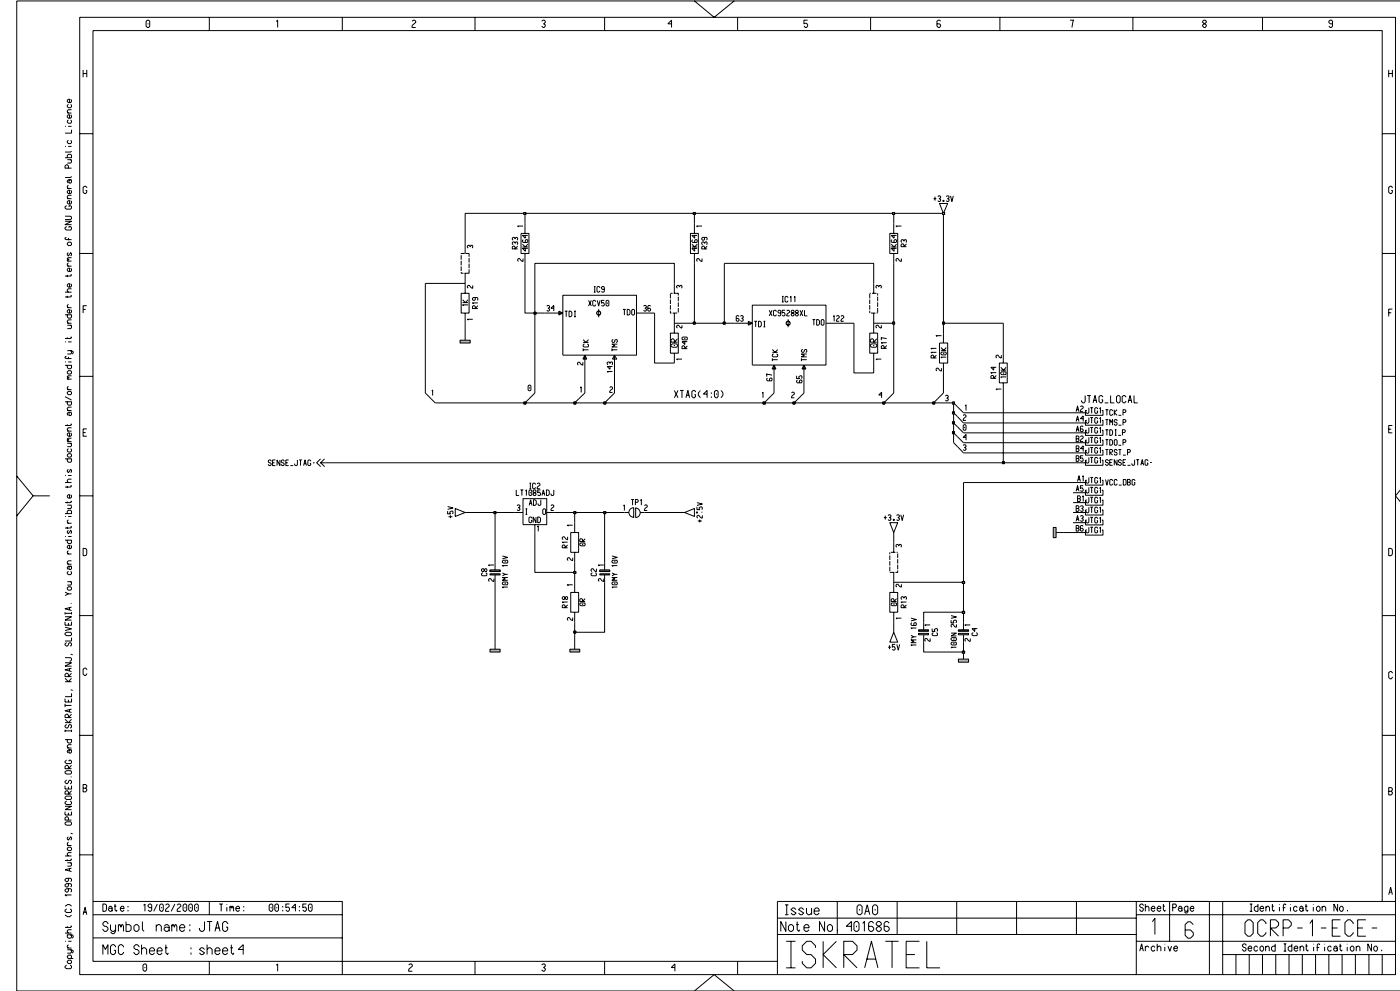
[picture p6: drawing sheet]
<svg xmlns="http://www.w3.org/2000/svg" width="420mm" height="297mm" viewBox="0 0 420 297" stroke-linecap="round" stroke-linejoin="round" font-family="sans-serif">
<g fill="none" stroke="#000" stroke-width=".3">
<path d="M207 70h2.4v6h-2.4zM208.2 67v3M208.2 76v2.9M260.8 99.9h2.4v6h-2.4zM260.8 88.1v1.3M260.8 89.8v1.3M260.8 91.5v1.3M260.8 93.2v.6M260.8 87.9h.3M261.1 93.8h1.4M261.5 87.9h1.3M262 84.9v3"/>
<path d="M262 93.8v6.1M262.8 93.8h.4M263.2 87.9v.7M263.2 88.9v1.4M263.2 90.6v1.4M263.2 92.3v1.4M262 105.9v2.9M299.7 108.8h2.3v6h-2.3zM300.8 105.9v2.9M300.8 114.8v3M96.1 137.5l-1.2 1.2 1.2 1.2M96.1 138.7h1.5"/>
<path d="M97.3 137.5l-1.2 1.2 1.2 1.2M285.9 132.7l3 3M266.8 177.6h2.4v5.9h-2.4zM266.8 171.6h1.4M266.8 165.6v.5M266.8 166.5v1.3M266.8 168.2v1.3M266.8 169.9v1.3M267.2 165.6h1.3M268 162.6v3M268 171.6v6M268.8 165.6h.4"/>
<path d="M269.2 171v.6h-.7M269.2 165.9v1.3M269.2 167.6v1.3M269.2 169.3v1.3M268 183.5v3"/>
</g>
<path d="M315.8 158.1h.9v3h-.9z" fill-rule="evenodd" fill="#b3b3b3" stroke="#000" stroke-width=".3"/>
<path d="M127.5 117.8l3 3M160.4 117.8l-3 3M175.4 117.8l-3.1 3M184.3 117.8l-3 3M316.7 159.6h2.1" fill="none" stroke="#000" stroke-width=".3"/>
<path d="M138 102h3v.8h-3z" fill-rule="evenodd" fill="#b3b3b3" stroke="#000" stroke-width=".3"/>
<path d="M139.5 99.9v2.1M285.9 120.8l3 2.9M285.9 129.7l3 3M285.9 126.8l3 2.9M321.8 138.7h3.7M325.9 138h-.4v1.5h5.2v-1.5h-.3" fill="none" stroke="#000" stroke-width=".3"/>
<path d="M146.9 194.6h3.1v.8h-3.1z" fill-rule="evenodd" fill="#b3b3b3" stroke="#000" stroke-width=".3"/>
<g fill="none" stroke="#000" stroke-width=".3">
<path d="M136.5 152.4l3 1.2-3 1.2zM171.1 159.6h2.4v6h-2.4zM172.3 156.7v2.9M205.3 153.6l2.9-1.2v2.4zM208.9 153.4l.3 .1-.1 .3-.3-.1zM266.8 156.7h2.4l-1.2 2.9zM267.8 155.7l.3-.1 .1 .3-.3 .1zM171.1 177.6h2.4v5.9h-2.4zM172.3 165.6v3M172.3 174.5v3.1M148.4 192.5v2.1M172.3 183.5v3"/>
<path d="M268 189.5l1.2 3h-2.4zM277 190.6v1.9"/>
</g>
<path d="M275.4 189.9h3v.4h-3z" fill-rule="evenodd" fill="#b3b3b3" stroke="#000" stroke-width=".3"/>
<path d="M277 190.3v.3" fill="none" stroke="#000" stroke-width=".3"/>
<g fill="#b3b3b3" stroke="#000" stroke-width=".3">
<path d="M275.4 188.8h3v.4h-3z" fill-rule="evenodd"/>
<path d="M275.4 188.8h3v.4h-3z" fill-rule="evenodd"/>
</g>
<path d="M181.3 172.7v1.8M277 186.5v2.4" fill="none" stroke="#000" stroke-width=".3"/>
<path d="M179.9 172h2.9v.3h-2.9z" fill-rule="evenodd" fill="#b3b3b3" stroke="#000" stroke-width=".3"/>
<path d="M181.3 172.3v.4" fill="none" stroke="#000" stroke-width=".3"/>
<g fill="#b3b3b3" stroke="#000" stroke-width=".3">
<path d="M179.9 170.9h2.9v.4h-2.9z" fill-rule="evenodd"/>
<path d="M179.9 170.9h2.9v.4h-2.9z" fill-rule="evenodd"/>
</g>
<g fill="none" stroke="#000" stroke-width=".3">
<path d="M138.3 76.5v1.3M138.3 78.2v1.3M138.3 79.9v1.3M139.3 76h-1v.1M139.5 72.9v3.1M139.6 76h1.1v1M140.7 77.3v1.4M140.7 79v1.4M156.2 70h2.4v6h-2.4zM157.4 67v3M157.4 76v2.9M266.8 70h2.4v6h-2.4z"/>
<path d="M268 67v3M268 76v2.9M281.7 61h2.5l-1.3 3zM282.7 60.1h.3l.1 .2-.3 .1zM138.3 81.6v.3h.7M138.3 87.9h2.4v5.9h-2.4zM139.5 81.9v6M139.5 93.8v3.1M140.7 80.7v1.2h-1.4M163.4 93.8h5.4M167.6 93.2l1.2 .6-1.2 .6zM168.8 88.5h22.1v18h-22.1z"/>
<path d="M179.2 93.3l.6-.1 .3 .4v.5l-.3 .3h-.5l-.4-.3v-.5zM179.5 92.7v2.4M190.9 93.8h5.4M201 93.2v.6h.4M201 99.9h2.4v6h-2.4zM201 88.1v1.3M201 89.8v1.3M201 91.5v1.3M201 87.9h.7M201.7 93.8h1.4M202 87.9h1.4v.7M202.2 84.9v3"/>
<path d="M202.2 93.8v6.1M203.4 88.9v1.4M203.4 90.6v1.4M203.4 92.3v1.4M220.2 96.9h5.4M224.4 96.3l1.2 .6-1.2 .6zM225.6 91.5h22.1v17.9h-22.1zM235.7 96.6l.4-.3h.5l.3 .3v.5l-.3 .4h-.5l-.4-.4zM236.3 95.7v2.4M247.7 96.9h5.3M282.9 99.9v2.9M175.4 106.5v5.3"/>
<path d="M175.4 106.5l.6 1.1h-1.2zM184.3 106.5l.6 1.1h-1.2zM184.3 106.5v5.3M202.2 105.9v2.9M232.1 117.8l-3 3M232.1 109.4v5.4M232.1 109.4l.6 1.2h-1.2zM241.1 117.8l-3 3M241.1 109.4v5.4M241.1 109.4l.6 1.2h-1.2zM268 117.8l-3 3M281.7 102.8h2.5v6h-2.5z"/>
<path d="M282.9 117.8l-3 3M282.9 108.8v3M285.9 123.7l3 3.1M321.8 123.7h3.7M321.8 129.7h3.7M321.8 132.7h3.7M321.8 135.7h3.7M321.8 126.8h3.7M325.9 123h-.4v1.5h5.2v-1.5h-.3M325.9 129h-.4v1.5h5.2v-1.5h-.3M325.9 131.9h-.4v1.6h5.2v-1.6h-.3M325.9 135h-.4v1.4h5.2v-1.4h-.3"/>
<path d="M325.9 126h-.4v1.5h5.2v-1.5h-.3M154.4 153.6h2.4M156.8 149.5h7.1v7.8h-7.1zM160.4 157.3v2.3M163.9 153.6h2.5M321.8 153.6h3.7M321.8 150.7h3.7M321.8 144.6h3.7M321.8 147.7h3.7M321.8 156.7h3.7M321.8 159.6h3.7M325.9 149.9h-.4v1.5h5.2v-1.5h-.3"/>
<path d="M325.9 144h-.4v1.4h5.2v-1.4h-.3M325.9 146.9h-.4v1.5h5.2v-1.5h-.3M325.9 152.9h-.4v1.5h5.2v-1.5h-.3M325.9 155.9h-.4v1.4h5.2v-1.4h-.3M325.9 158.9h-.4v1.5h5.2v-1.5h-.3M181.3 168.6v2.4M288.9 190.6v1.9M353.9 270.2h8.2"/>
</g>
<path d="M287.4 189.9h3v.4h-3z" fill-rule="evenodd" fill="#b3b3b3" stroke="#000" stroke-width=".3"/>
<path d="M288.9 190.3v.3" fill="none" stroke="#000" stroke-width=".3"/>
<g fill="#b3b3b3" stroke="#000" stroke-width=".3">
<path d="M287.4 188.8h3v.4h-3z" fill-rule="evenodd"/>
<path d="M287.4 188.8h3v.4h-3z" fill-rule="evenodd"/>
</g>
<path d="M288.9 186.5v2.4" fill="none" stroke="#000" stroke-width=".3"/>
<path d="M287.4 197.6h3v.9h-3z" fill-rule="evenodd" fill="#b3b3b3" stroke="#000" stroke-width=".3"/>
<path d="M148.4 172.7v1.8M288.9 195.4v2.2" fill="none" stroke="#000" stroke-width=".3"/>
<path d="M146.9 172h3.1v.3h-3.1z" fill-rule="evenodd" fill="#b3b3b3" stroke="#000" stroke-width=".3"/>
<path d="M148.4 172.3v.4" fill="none" stroke="#000" stroke-width=".3"/>
<g fill="#b3b3b3" stroke="#000" stroke-width=".3">
<path d="M146.9 170.9h3.1v.4h-3.1z" fill-rule="evenodd"/>
<path d="M146.9 170.9h3.1v.4h-3.1z" fill-rule="evenodd"/>
</g>
<path d="M187.3 153.6h1.2M190 155.1a1.44 1.44 0 0 1-1.4-1.5 1.44 1.44 0 0 1 1.4-1.4v2.9M190.6 152.2v2.9a1.44 1.44 0 0 0 1.4-1.4 1.44 1.44 0 0 0-1.4-1.4M192.1 153.6h1.1M148.4 168.6v2.4" fill="none" stroke="#000" stroke-width=".3"/>
<path d="M170.9 194.6h2.9v.8h-2.9z" fill-rule="evenodd" fill="#b3b3b3" stroke="#000" stroke-width=".3"/>
<path d="M172.3 192.5v2.1M277 192.5v2.9h11.9" fill="none" stroke="#000" stroke-width=".3"/>
<path d="M288.6 195.2h.6v.6h-.6z" fill-rule="evenodd" fill="#c2c2c2" stroke="#000" stroke-width=".3"/>
<path d="M148.4 174.5v18M172.3 189.5v3M288.6 195.2h.6v.6h-.6zM288.9 192.5v2.9" fill="none" stroke="#000" stroke-width=".3"/>
<path d="M172.1 189.2h.6v.6h-.6z" fill-rule="evenodd" fill="#c2c2c2" stroke="#000" stroke-width=".3"/>
<path d="M181.3 174.5v15h-9v-3M172.1 189.2h.6v.6h-.6zM268 186.5v3M277 186.5v-3h11.9v3" fill="none" stroke="#000" stroke-width=".3"/>
<path d="M288.6 183.2h.6v.6h-.6z" fill-rule="evenodd" fill="#c2c2c2" stroke="#000" stroke-width=".3"/>
<path d="M172.3 171.6v2.9M268 174.5h20.9v9M288.6 183.2h.6v.6h-.6z" fill="none" stroke="#000" stroke-width=".3"/>
<path d="M288.6 174.3h.6v.6h-.6z" fill-rule="evenodd" fill="#c2c2c2" stroke="#000" stroke-width=".3"/>
<path d="M160.4 159.6v12h11.9M288.9 144.6v29.9M288.6 174.3h.6v.6h-.6z" fill="none" stroke="#000" stroke-width=".3"/>
<path d="M172.1 171.3h.6v.6h-.6z" fill-rule="evenodd" fill="#c2c2c2" stroke="#000" stroke-width=".3"/>
<path d="M139.5 153.6h8.9v15M172.3 153.6v3.1M181.3 153.6v15M268 159.6v3M318.8 159.6h3M172.1 171.3h.6v.6h-.6zM172.3 168.6v3" fill="none" stroke="#000" stroke-width=".3"/>
<path d="M148.1 153.4h.6v.6h-.6z" fill-rule="evenodd" fill="#c2c2c2" stroke="#000" stroke-width=".3"/>
<path d="M148.1 153.4h.6v.6h-.6zM148.4 153.6h6M166.4 153.6h5.9" fill="none" stroke="#000" stroke-width=".3"/>
<path d="M172.1 153.4h.6v.6h-.6z" fill-rule="evenodd" fill="#c2c2c2" stroke="#000" stroke-width=".3"/>
<path d="M172.1 153.4h.6v.6h-.6zM172.3 153.6h9" fill="none" stroke="#000" stroke-width=".3"/>
<path d="M181 153.4h.6v.6h-.6z" fill-rule="evenodd" fill="#c2c2c2" stroke="#000" stroke-width=".3"/>
<path d="M97.6 138.7h203.2M181 153.4h.6v.6h-.6zM181.3 153.6h6M193.2 153.6h12.1M288.9 144.6h32.9" fill="none" stroke="#000" stroke-width=".3"/>
<path d="M300.6 138.4h.6v.6h-.6z" fill-rule="evenodd" fill="#c2c2c2" stroke="#000" stroke-width=".3"/>
<path d="M300.8 117.8v20.9h21M285.9 129.7v3M288.9 135.7h32.9M288.9 132.7h32.9M300.6 138.4h.6v.6h-.6z" fill="none" stroke="#000" stroke-width=".3"/>
<path d="M285.6 129.4h.6v.6h-.6z" fill-rule="evenodd" fill="#c2c2c2" stroke="#000" stroke-width=".3"/>
<path d="M285.6 129.4h.6v.6h-.6zM285.9 126.8v2.9M288.9 129.7h32.9" fill="none" stroke="#000" stroke-width=".3"/>
<path d="M285.6 126.4h.6v.6h-.6z" fill-rule="evenodd" fill="#c2c2c2" stroke="#000" stroke-width=".3"/>
<path d="M285.6 126.4h.6v.6h-.6zM285.9 123.7v3.1M288.9 126.8h32.9" fill="none" stroke="#000" stroke-width=".3"/>
<path d="M285.6 123.5h.6v.6h-.6z" fill-rule="evenodd" fill="#c2c2c2" stroke="#000" stroke-width=".3"/>
<path d="M130.5 120.8h26.9M285.6 123.5h.6v.6h-.6zM285.9 120.8v2.9M288.9 123.7h32.9" fill="none" stroke="#000" stroke-width=".3"/>
<path d="M157.1 120.5h.6v.6h-.6z" fill-rule="evenodd" fill="#c2c2c2" stroke="#000" stroke-width=".3"/>
<path d="M157.1 120.5h.6v.6h-.6zM157.4 120.8h14.9" fill="none" stroke="#000" stroke-width=".3"/>
<path d="M172.1 120.5h.6v.6h-.6z" fill-rule="evenodd" fill="#c2c2c2" stroke="#000" stroke-width=".3"/>
<path d="M172.1 120.5h.6v.6h-.6zM172.3 120.8h9" fill="none" stroke="#000" stroke-width=".3"/>
<path d="M181 120.5h.6v.6h-.6z" fill-rule="evenodd" fill="#c2c2c2" stroke="#000" stroke-width=".3"/>
<path d="M181 120.5h.6v.6h-.6zM181.3 120.8h47.8" fill="none" stroke="#000" stroke-width=".3"/>
<path d="M228.8 120.5h.7v.6h-.7z" fill-rule="evenodd" fill="#c2c2c2" stroke="#000" stroke-width=".3"/>
<path d="M228.8 120.5h.7v.6h-.7zM229.1 120.8h9" fill="none" stroke="#000" stroke-width=".3"/>
<path d="M237.8 120.5h.6v.6h-.6z" fill-rule="evenodd" fill="#c2c2c2" stroke="#000" stroke-width=".3"/>
<path d="M237.8 120.5h.6v.6h-.6zM238.1 120.8h26.9" fill="none" stroke="#000" stroke-width=".3"/>
<path d="M264.7 120.5h.6v.6h-.6z" fill-rule="evenodd" fill="#c2c2c2" stroke="#000" stroke-width=".3"/>
<path d="M264.7 120.5h.6v.6h-.6zM265 120.8h14.9" fill="none" stroke="#000" stroke-width=".3"/>
<path d="M279.7 120.5h.6v.6h-.6z" fill-rule="evenodd" fill="#c2c2c2" stroke="#000" stroke-width=".3"/>
<path d="M279.7 120.5h.6v.6h-.6zM279.9 120.8h6" fill="none" stroke="#000" stroke-width=".3"/>
<path d="M285.6 120.5h.6v.6h-.6z" fill-rule="evenodd" fill="#c2c2c2" stroke="#000" stroke-width=".3"/>
<g fill="none" stroke="#000" stroke-width=".3">
<path d="M127.5 84.9v32.9M139.5 96.9v3M160.4 93.8v24M196.3 93.8v15h5.9M202.2 96.9h6M256.1 96.9v14.9h5.9v-3M268 96.9v20.9M282.9 96.9v3M300.8 96.9v9M175.4 111.8v6M184.3 111.8v6M232.1 114.8v3"/>
<path d="M241.1 114.8v3M282.9 111.8v6M285.6 120.5h.6v.6h-.6z"/>
</g>
<path d="M207.9 96.5h.6v.6h-.6z" fill-rule="evenodd" fill="#c2c2c2" stroke="#000" stroke-width=".3"/>
<path d="M208.2 78.9v18h9M207.9 96.5h.6v.6h-.6z" fill="none" stroke="#000" stroke-width=".3"/>
<path d="M216.9 96.5h.6v.6h-.6z" fill-rule="evenodd" fill="#c2c2c2" stroke="#000" stroke-width=".3"/>
<path d="M217.2 78.9v18h3M216.9 96.5h.6v.6h-.6zM253 96.9h3.1M262 96.9h6" fill="none" stroke="#000" stroke-width=".3"/>
<path d="M267.7 96.5h.6v.6h-.6z" fill-rule="evenodd" fill="#c2c2c2" stroke="#000" stroke-width=".3"/>
<path d="M268 78.9v18M267.7 96.5h.6v.6h-.6z" fill="none" stroke="#000" stroke-width=".3"/>
<path d="M282.6 96.5h.6v.6h-.6z" fill-rule="evenodd" fill="#c2c2c2" stroke="#000" stroke-width=".3"/>
<path d="M157.4 78.9v14.9h3M282.9 64v32.9h17.9M282.6 96.5h.6v.6h-.6z" fill="none" stroke="#000" stroke-width=".3"/>
<path d="M160.1 93.6h.6v.6h-.6z" fill-rule="evenodd" fill="#c2c2c2" stroke="#000" stroke-width=".3"/>
<path d="M157.4 67v-3h-17.9v8.9M208.2 64v3M217.2 78.9h44.8v6M268 64v3M127.5 84.9h12M160.1 93.6h.6v.6h-.6zM202.2 84.9v-6h-41.8v14.9h3" fill="none" stroke="#000" stroke-width=".3"/>
<path d="M157.1 63.7h.6v.6h-.6z" fill-rule="evenodd" fill="#c2c2c2" stroke="#000" stroke-width=".3"/>
<path d="M157.1 63.7h.6v.6h-.6zM157.4 64h50.8" fill="none" stroke="#000" stroke-width=".3"/>
<path d="M207.9 63.7h.6v.6h-.6z" fill-rule="evenodd" fill="#c2c2c2" stroke="#000" stroke-width=".3"/>
<path d="M207.9 63.7h.6v.6h-.6zM208.2 64h59.8" fill="none" stroke="#000" stroke-width=".3"/>
<path d="M267.7 63.7h.6v.6h-.6z" fill-rule="evenodd" fill="#c2c2c2" stroke="#000" stroke-width=".3"/>
<path d="M267.7 63.7h.6v.6h-.6zM268 64h14.9" fill="none" stroke="#000" stroke-width=".3"/>
<path d="M282.6 63.7h.6v.6h-.6z" fill-rule="evenodd" fill="#c2c2c2" stroke="#000" stroke-width=".3"/>
<g fill="none" stroke="#000" stroke-width=".3">
<path d="M23.9 5.2h394.6v286.9h-394.6zM43.8 6.4l.4-.4h.4l.3 .4v1.4l-.3 .4h-.4l-.4-.4zM44.4 7v.3M62.8 5.2v4M82.8 6.5l.5-.5v2.2M102.6 5.2v4M123.6 6.4l.4-.4h.3l.4 .4v.3l-1.1 1.1v.4h1.1M142.4 5.2v4M162.4 6.4l.4-.4h.4l.3 .4v.3l-.5 .4 .5 .4v.3l-.3 .4h-.4l-.4-.4M181.3 5.2v4M201.4 7.1h-1.1l1.1-1.1v2.2M208.2 .3l6 4.9 6-4.9"/>
<path d="M221.2 5.2v4M242.2 6h-1.1v1.1l.7-.1 .4 .5-.4 .7h-.3l-.4-.4M261.1 5.2v4M282.1 6.4l-.4-.4-.7 .4v1.4l.4 .4h.3l.4-.7-.4-.4h-.7M299.8 5.2v4M320.8 6h1.1l-.5 2.2M339.7 5.2v4M360.6 6.4v.3l1.1 .8-.3 .7h-.4l-.4-.4v-.3l1.1-.8v-.3l-.3-.4zM378.6 5.2v4M399.6 7.1h-.7l-.4-.4v-.3l.4-.4h.3l.4 .4v1.4l-.4 .4h-.3l-.4-.4M419.9 .3h-414.9v296.7h414.9M19.5 37.9h.3"/>
<path d="M20.2 33.9h1.2M20.4 37.9h1M20.5 35.9l-.3 .4v.3l.3 .3h.7l.2-.3-.2-.7M20.5 31.3l-.3 .3v.3l.3 .4h.7l.2-.4-.2-.6M21.2 34.4l.2 .3-.2 .7h-.7l-.3-.3v-.4l.3-.3h.4v1M21.2 29.7l.2 .4-.2 .7h-.7l-.3-.4v-.3l.3-.4h.4v1.1M21.4 32.9h-.9l-.3 .3v.4l.3 .3M21.4 38.9v1h-1.9M24.9 22h1.1M24.9 20.9v2.2M26 20.9v2.2M416.4 20.9v2.2"/>
<path d="M416.4 22h1.1M417.5 20.9v2.2M19.5 47.3h1.9v-.7l-.2-.3h-.7l-.3 .3v.7M19.5 43.9h.3M20.2 59.5h1.2M20.2 56.5h1.2M20.2 47.9h1.2M20.4 43.9h1M20.5 55.5l-.3 .3v.4l.3 .3M20.5 50.4v-.7l-.3-.3-.7 .3v.7h1.9M20.5 42l-.3 .4v.3l.3 .3h.7l.2-.3-.2-.7M20.9 53.9l-.2 .3 .2 .7h.3l.2-.3-.2-.7"/>
<path d="M21.2 57l.2 .3-.2 .7h-.7l-.3-.3v-.4l.3-.3h.4v1M21.2 47.9l.2 .3-.2 .7h-1M21.4 58.5h-.9l-.3 .4v.3l.3 .3M21.4 53.9h-.9l-.3 .3v.4l.3 .3M21.4 45.2l-.2 .4h-1.7M21.4 52.9l-.2 .3h-1.7M23.9 40.1h4M26 56.3l-.3-.5-.8 .4v1.4l.4 .4h.4l.3-.4v-.5h-.3M279.9 59.5h.9M280.4 59v1.1M281.2 59l.3-.3 .6 .3v.3l-.5 .2 .5 .3v.3l-.3 .3-.6-.3M283.7 59l.3-.3 .6 .3v.3l-.4 .2 .4 .3v.3l-.3 .3-.6-.3"/>
<path d="M285 58.7l.4 1.7 .5-1.7M414.5 40.1h4M417.5 56.3l-.3-.5-.8 .4v1.4l.4 .4h.4l.3-.4v-.5h-.3M19.5 66.3h1.9l-1.9 1h1.9M19.5 64.8h1.7l.2 .3-.2 .7h-1.7M19.9 71.1l-.4 .2v.4l1.9 .1M20 67.9l-.5 .4v.3l.4 .3h1.3l.2-.6-.2-.4h-.5v.4M20 61.7l-.5 .3v.3l.4 .4h1.3l.2-.7-.2-.3h-.5v.3M20.2 72.9l.3-.3h.7l.2 .7-.2 .3h-.7l-.3-.3zM20.2 79.8h1.2M20.2 78.3h1.2M20.5 78.8l-.3 .3v.3l.3 .4"/>
<path d="M20.5 75.7l-.3 .4v.3l.3 .3 .7-1 .2 .4-.2 .6M20.5 71.3v.7M21.2 60.1l.2 .4-.2 .7h-.7l-.3-.4v-.3l.3-.4h.4v1.1M21.4 77.2l-1.2 .2 .5 .4-.5 .1 .3 .4M23.9 76h4M140.4 74.4l-.2-.3 .2-.6h.3l.3 .4 .3-.4h.3l.2 .3-.2 .6M153.9 73.3l-.3-.2 .3-.6h.3l.3 .4 .2-.4h.4l.1 .3-.1 .5M153.9 72l-.3-.3 .3-.6h.3l.3 .5 .2-.5h.4l.1 .3-.1 .6M155.2 73.8l-.7 .8v-.6l-.3-.2-.6 .2v.6h1.6M156.7 74h1.6M156.7 73.2l.8 .8 .8-.8M156.8 67.8h-1.6l.4 .2"/>
<path d="M156.8 77.5v.8l-.5-.1-.5-.7h-.3l-.3 .3 .3 .5M156.9 71.8l-.2 .3 .2 .6h1.2l.2-.3-.2-.6-.6 .3v.6M157.5 74.5v.8l-.8-.8h1.6M157.5 70.6v.8l-.8-.8h1.6M207.5 74h1.6M207.5 73.2l.8 .8 .8-.8M207.7 71.8l-.2 .3 .2 .6h1.2l.2-.3-.2-.6-.6 .3v.6M208.3 70.6v.8l-.8-.8h1.6M208.3 74.5v.8l-.8-.8h1.6M210.5 67.8h-1.6l.3 .2M210.5 77.5v.8l-.5-.1-.5-.7-.6 .3 .3 .5M210.7 73.3l-.3-.2 .3-.6h.3l.3 .4 .2-.4h.4l.1 .3-.1 .5"/>
<path d="M211.3 71.1v.6l-.3 .3-.6-.3 .3-.6h1.2l.1 .3-.1 .6M212 73.8l-.7 .8v-.6l-.3-.2-.6 .2v.6h1.6M267.2 74h1.6M267.2 73.2l.9 .8 .7-.8M267.5 71.8l-.3 .3 .3 .6h1.2l.1-.3-.1-.6-.6 .3v.6M268.1 74.5v.8l-.9-.8h1.6M268.1 70.6v.8l-.9-.8h1.6M270.3 67.8h-1.6l.3 .2M270.3 77.5v.8l-.5-.1-.5-.7-.6 .3 .2 .5M270.5 72.7l-.3-.3 .3-.6h.3l.2 .4 .3-.4h.3l.2 .3-.2 .6M271.8 73.1l-.8 .8v-.6l-.2-.2-.6 .2v.6h1.6M282.6 63.7h.6v.6h-.6z"/>
<path d="M283 60.1v.3M414.5 76h4M19.5 94.3h1.9v.7l-.2 .4h-.7l-.3-.4v-.7M19.5 87.6h1.9M20.2 82.4v.5M20.2 88.7v.5M20.2 97.5h1.2M20.2 96.9h1.2M20.2 92.2h1.2M20.5 91.2l-.3 .4v.3l.3 .3M21.2 97.5l.2 .3-.2 .7h-1M21.2 92.8l.2 .4-.2 .6h-.7l-.3-.3v-.3l.3-.4h.4v1"/>
<path d="M21.2 88.5l.2 .2-.2 .3h-1.7M21.2 85l.2 .4-.2 .6h-.7l-.3-.3v-.3l.3-.4h.4v1M21.2 82.2l.2 .2-.2 .3h-1.7M21.2 80.4l.2 .3-.2 .7h-.7l-.3-.3v-.4l.3-.3h.4v1M21.4 95.9h-.9l-.3 .3v.3l.3 .4M21.4 86.6h-.9l-.3 .3v.3l.3 .4M24.9 92.7h.8M26 91.6h-1.1v2.2M138.7 90.7h1.6M138.7 89.9l.9 .8 .7-.8M140.3 91.4h-1.6l.4 .2M141.8 85.5v.9l-.5-.2-.6-.7-.5 .3 .2 .6"/>
<path d="M141.8 95.7h-1.6l.3 .3M142.5 89.2v.6l-.2 .2-.6-.2 .2-.6h1.2l.2 .2-.2 .6M143.3 91.6l-.8 .9v-.6l-.2-.3-.6 .3v.6h1.6M143.3 90.8h-1.6l.3 .2M163.9 91.8l.3-.2 .6 .2v.3l-.4 .3 .4 .3v.3l-.3 .2-.6-.2M166.1 92.4h-.9l.9-.8v1.6M169.4 93.2h.8M169.8 93.2v1.7M170.6 93.2h.5l.4 .5v.8l-.4 .4h-.5zM172.2 93.2h.5M172.2 94.9h.5M172.4 93.2v1.7"/>
<path d="M176.5 90l.8 1.7M177.3 90l-.8 1.7M178.1 87.6h.5M178.1 85.9h.5M178.3 85.9v1.7M178.6 90.5l-.3-.5-.6 .3v1.2l.6 .2 .3-.4M179.1 90l.4 1.7 .4-1.7M179.9 86.3l-.3-.4-.6 .2v1.2l.6 .3 .3-.4M181.2 86.7h-.6l-.2-.2 .2-.6 .6 .2v1.2l-.2 .3-.6-.3M181.2 90h-.8v.9l.2-.2a.61 .61 0 0 1 .6 .8l-.2 .2-.6-.2M181.7 90.3l.3-.3 .6 .3v1.2l-.3 .2-.6-.2zM182.1 90.7v.3"/>
<path d="M186.8 92.7h.8M187.2 92.7v1.7M188.1 92.7h.4l.4 .5v.8l-.4 .4h-.4zM189.4 93l.3-.3 .6 .3v1.2l-.3 .2-.6-.2zM193 91.8l.2-.2 .6 .2v.3l-.4 .3 .4 .3v.3l-.2 .2-.6-.2M195.1 91.8l-.3-.2-.5 .2v1.2l.5 .2 .3-.5-.3-.3h-.5M203.1 86.4l-.2-.3 .2-.6h.4l.2 .5 .3-.5h.3l.2 .3-.2 .6M204.5 97.5v.8l-.5-.1-.5-.7-.6 .2 .2 .6M221.6 94.9l-.3-.3-.5 .3v1.1l.5 .3 .3-.6-.3-.3h-.5M222 94.9l.3-.3 .6 .3v.3l-.5 .2 .5 .3v.3l-.3 .3-.6-.3M226.2 96.3h.8M226.6 96.3v1.7"/>
<path d="M227.4 96.3h.5l.4 .4v.9l-.4 .4h-.5zM229 96.3h.5M229 98h.5M229.2 96.3v1.7M230.7 93l.8 1.7M231.5 93l-.8 1.7M232.8 93.4l-.3-.4-.6 .2v1.2l.6 .3 .3-.4M234.1 93.8h-.6l-.2-.2 .2-.6 .6 .2v1.2l-.2 .3-.6-.3M234.5 88.8h.5M234.5 90.5h.5M234.7 88.8v1.7M235.4 93h-.8v.8l.2-.1a.61 .61 0 0 1 .6 .7l-.3 .3-.5-.3"/>
<path d="M235.9 93.2l.3-.2 .6 .2v.4l-.9 .8v.3h.9M236.2 89.3l-.2-.5-.6 .3v1.2l.6 .2 .2-.4M236.9 89.2l.3-.4v1.7M237.5 93l-.2 .6 .8 .5-.2 .6-.6-.3v-.3l.8-.5v-.4zM238.1 89.2l.3-.4v1.7M238.5 93.2l.3-.2 .6 .2v.4l-.9 .5v.3l.6 .3 .3-.6-.9-.5zM239.9 93l.8 1.7M240.7 93l-.8 1.7M241.2 93v1.7h.9M243.6 95.8h.9M244 95.8v1.7M244.9 95.8h.4l.4 .4v.9l-.4 .4h-.4z"/>
<path d="M246.2 96l.3-.2 .6 .2v1.2l-.3 .3-.6-.3zM249.9 94.9l.2-.3v1.7M250.8 94.9l.3-.3 .6 .3v.3l-.7 .5-.2 .6h.9M252.2 94.9l.2-.3 .6 .3v.3l-.8 .8v.3h.8M262.9 86.4l-.2-.3 .2-.6h.4l.2 .5 .3-.5h.3l.2 .3-.2 .6M264.3 97.5v.8l-.5-.1-.5-.7-.6 .2 .2 .6M416.4 93.8h.8M417.5 92.7h-1.1v2.2M19.5 109.5h1.9v.7l-.2 .3h-.7l-.3-.3v-.7M19.5 118.9l1.9 1M19.5 108.5h.3M19.5 102.5h.3"/>
<path d="M19.9 106.8l-.4 .2v.3l1.9 .2M20.2 117.6l.3-.3h.7l.2 .7-.2 .3h-.7l-.3-.3zM20.2 111.4l.3-.3h.7l.2 .7-.2 .3h-.7l-.3-.3zM20.2 105.1h1.2l.6 .3v.4l-.4 .3M20.2 101.1v.5M20.2 116.8h1.2M20.2 113.7h1.2M20.4 108.5h1M20.4 102.5h1M20.5 115.8l-.3 .3v.3l.3 .4M20.5 107v.6M21.2 105.1l.2 .3-.2 .7h-1"/>
<path d="M21.2 101l.2 .1-.2 .4h-1.7M21.4 112.6l-1.2 .2 .5 .3-.5 .2 .3 .4M23.9 112.8h4M129.5 117.2l.2-.3v1.7M158.6 115.4l.6 .3v1.2l-.3 .2-.5-.2v-1.2zM158.8 116.1v.3M174 116.3l.3-.4v1.7M174.8 108.6v.8l-.5-.2-.5-.6h-.4l-.2 .2 .2 .6M174.9 104.8h1.6M174.9 102.6h1.6M174.9 104.4v.9M174.9 101.8l.8 .8 .8-.8"/>
<path d="M175.3 103.2l-.4 .2 .2 .6h1.2l.2-.6-.4-.2M182.3 109.3l-.2-.2 .2-.6h.4l.2 .4 .3-.4h.3l.2 .2-.2 .6M182.8 116.2l.3-.3 .6 .3v.3l-.7 .5-.2 .6h.9M182.9 109.8v.9l-.8-.9h1.6M183.5 104.4v.9M183.5 104.8h1.6M183.7 111.4h-1.6l.3 .2M183.9 101.8l-.4 .3v.3l.6 .2 .2-.5 .6-.3 .2 .6-.3 .2M185.1 103.2h-1.6l.8 .4-.8 .4h1.6M201.2 103.4l.4-.3h1.3l.2 .6-.2 .4h-1.3l-.4-.4zM202 103.6h.4M202.2 117l1.1 2.2"/>
<path d="M203.1 101.5l-.9 1.1v-.7l-.3-.4-.7 .4v.7h1.9M203.3 117l-1.1 2.2M203.9 117h1.1M204.5 101.3l.3-.3h1.1l.2 .6-.2 .3h-1.1zM204.5 107.6h-1.6l.3 .3M204.5 117v2.2M205.2 101.5h.3M205.3 102.4v.8l-.8-.8h1.6M205.7 119.2l.6-2.2 .5 2.2M205.9 118.5h.7M206.1 103.7l-.8 .8v-.6l-.2-.2-.6 .2v.6h1.6M208.6 117.5l-.4-.5-.7 .4v1.4l.4 .4h.3l.4-.4v-.5h-.4"/>
<path d="M210 117l-.6 .8v.7l.6 .7M212 118.1h-1.1l1.1-1.1v2.2M213.3 117.6v.5M213.3 118.8v.4M214.2 117.4l.5-.4h.3l.3 .4v1.4l-.3 .4h-.3l-.5-.4zM214.8 118v.3M216.2 117a1.27 1.27 0 0 1 0 2.2M228.5 117.9l.3-.4v1.7M230.2 113.3l-.3 .3 .3 .6h1.1l.2-.3-.2-.6-.6 .3v.6M231.5 112.5l-1.6-.5v.9M231.6 107.8h1.6M231.6 105.6h1.6"/>
<path d="M231.6 107.4v.8M231.6 104.8l.8 .8 .8-.8M232 106.1l-.4 .3 .2 .6h1.2l.2-.6-.3-.3M237.3 117.8l.3-.3 .6 .3v.3l-.7 .5-.2 .6h.9M238.9 112.6v.9h.8l-.1-.3a.61 .61 0 0 1 .7-.6l.2 .3-.2 .6M239.1 113.9l-.2 .3 .2 .6h1.2l.2-.3-.2-.6-.6 .3v.6M240.3 107.4v.8M240.3 107.8h1.6M240.7 104.8l-.4 .2 .3 .6 .6-.2 .2-.6h.4l.1 .6-.3 .2M241.9 106.1h-1.6l.9 .4-.9 .5h1.6M261 103.4l.4-.3h1.3l.2 .6-.2 .4h-1.3l-.4-.4zM261.8 103.6h.4"/>
<path d="M262.9 101.5l-.9 1.1v-.7l-.4-.4-.6 .4v.7h1.9M264.3 107.6h-1.6l.3 .3M264.4 118.4h-.9l.9-.9v1.7M265.9 103.6l-.8 .8v-.6l-.2-.2-.6 .2v.6h1.6M265.9 102.7h-1.6l.3 .3M265.9 101.5l-1.6-.4v.9M280.8 106.5l-.8 .8v-.6l-.2-.2-.6 .2v.6h1.6M280.8 105.6h-1.6l.3 .3M280.8 104.4h-1.6l.3 .3M282.1 105h1.6M282.1 104.2l.9 .8 .7-.8M282.3 100.6h-1.6l.3 .3"/>
<path d="M282.3 110.3v.9l-.5-.2-.5-.7-.6 .3 .3 .6M282.4 105.5h1.2l.1 .6-.1 .3h-1.2l-.3-.3zM282.8 105.9h.4M283.5 118.7l.2-.2 .6 .2v.4l-.4 .2 .4 .3v.3l-.2 .3-.6-.3M283.7 107h-1.6l.4 .3M298 110.1v.8l-.9-.8h1.6M298.7 112.6l-.7 .8v-.6l-.3-.2-.6 .2v.6h1.6M298.7 111.7h-1.6l.4 .3M300.1 110.9h1.6M300.1 110.1l.8 .8 .8-.8M300.3 106.5v.8l-.6-.2-.5-.6-.6 .2 .3 .6M300.3 116.6h-1.7l.4 .3"/>
<path d="M300.3 111.4h1.2l.2 .6-.2 .3h-1.2l-.2-.3zM300.8 111.9h.3M301.7 113h-1.6l.3 .2M325.4 118.6v1.7l-.3 .5h-.4l-.4-.5v-.3M326 118.6h1.1M326.6 118.6v2.2M330.7 119.1l-.4-.5-.7 .3v1.4l.4 .5h.3l.4-.5v-.5h-.4M333 118.6v2.2h1.1M334.8 118.9l.4-.3h.4l.3 .3v1.4l-.3 .5h-.4l-.4-.5zM337.6 119.1l-.3-.5-.8 .3v1.4l.4 .5h.4l.3-.6M340 118.6v2.2h1.2M414.5 112.8h4"/>
<path d="M19.5 137.5h1.9v.7l-.2 .3h-.7l-.3-.3v-.7M19.5 120.4h1.9v.7l-.2 .3h-.7l-.3-.3v-.7M20.2 136.3l.3-.3h.7l.2 .7-.2 .3h-.7l-.3-.3zM20.2 127.2v.5M20.2 132.9h1.2M20.2 132.4h1.2M20.2 129.2h1.2M20.2 123h1.2M20.5 134.5l-.3 .3v.4l.3 .3h.7l.2-.3-.2-.7M20.9 123.6l-.2 .3 .2 .7h.3l.2-.4-.2-.6M21.2 132.9l.2 .3-.2 .7h-1M21.2 129.7l.2 .4-.2 .7h-.7l-.3-.4v-.3l.3-.4h.4v1.1"/>
<path d="M21.2 127l.2 .2-.2 .3h-1.7M21.4 131.3l-1.2 .2 .5 .4-.5 .1 .3 .4M21.4 128.2h-.9l-.3 .4v.3l.3 .3M21.4 123.6h-.9l-.3 .3v.3l.3 .4M21.4 122h-.9l-.3 .4v.3l.3 .3M24.9 129.7h.8M26 128.6h-1.1v2.2h1.1M81.3 138.3l-.2-.4h-.4l-.2 .6 .6 .2 .2 .6-.6 .3-.2-.5M81.7 138.7h.6M82.6 137.9h-.9v1.7h.9M83.9 137.9v1.7l-.8-1.7v1.7M85.2 138.3l-.3-.4-.5 .2v.4l.8 .5v.3l-.6 .3-.2-.5"/>
<path d="M85.7 138.7h.6M86.6 137.9h-.9v1.7h.9M87.1 139.6h.8M89.2 137.9v1.4l-.6 .3-.3-.6M89.7 137.9h.8M90.1 137.9v1.7M91 139.6l.5-1.7 .4 1.7M91.2 139h.5M93.2 138.3l-.3-.4-.6 .2v1.2l.3 .3 .6-.3v-.4h-.3M93.8 138.7h.5M288.8 127.5l.3-.2 .6 .2v1.2l-.3 .3-.6-.3zM288.8 133.5l.3-.2 .6 .2v.4l-.5 .2 .5 .3v.3l-.3 .3-.6-.3"/>
<path d="M288.8 124.6l.3-.3 .6 .3v.3l-.9 .9v.2h.9M289.2 128v.3M289.4 121.7l.3-.3v1.6M289.7 131.1h-.9l.9-.9v1.7M322.7 136.6h.6l.2 .2-.2 .6 .2 .6-.2 .3h-.6zM322.7 133.6h.6l.2 .3-.2 .6 .2 .6-.2 .2h-.6zM322.7 129.4l.4-1.7 .4 1.7M322.7 130.7h.6l.2 .2-.2 .6 .2 .6-.2 .3h-.6zM322.7 123.4l.4-1.7 .4 1.7M322.7 137.4h.6M322.7 126.4l.4-1.7 .4 1.7M322.7 134.5h.6"/>
<path d="M322.7 131.5h.6M322.9 125.8h.5M322.9 128.8h.5M322.9 122.8h.5M324 130.9l.2-.2 .6 .2v.4l-.7 .5-.1 .6h.8M324 121.9l.2-.2 .6 .2v.4l-.7 .5-.1 .6h.8M324.8 136.6h-.8v.8l.2-.1a.61 .61 0 0 1 .6 .7l-.2 .3-.6-.3M324.8 128l-.2-.3-.6 .3v1.1l.6 .3 .2-.6-.2-.2h-.6M324.8 125.5h-.8l.8-.8v1.7M324.8 134.5h-.8l.8-.9v1.7M326.5 137.1v1.4l-.6 .3-.2-.6M326.5 125.2v1.4l-.6 .3-.2-.6"/>
<path d="M326.5 128.1v1.5l-.6 .2-.2-.6M326.5 131.1v1.4l-.6 .3-.2-.6M326.5 134.1v1.5l-.6 .2-.2-.6M326.5 122.2v1.4l-.6 .3-.2-.6M326.9 137.1h.9M326.9 125.2h.9M326.9 128.1h.9M326.9 131.1h.9M326.9 134.1h.9M326.9 122.2h.9M327.3 122.2v1.7M327.3 125.2v1.7"/>
<path d="M327.3 128.1v1.7M327.3 131.1v1.7M327.3 134.1v1.7M327.3 137.1v1.7M327.8 120.8l.6-2.2 .5 2.2M327.9 120h.8M329.1 137.5l-.2-.4-.6 .3v1.1l.2 .3 .6-.3v-.4h-.2M329.1 125.6l-.2-.4-.6 .2v1.2l.2 .3 .6-.3v-.4h-.2M329.1 128.6l-.2-.5-.6 .3v1.2l.2 .2 .6-.2v-.5h-.2M329.1 131.5l-.2-.4-.6 .2v1.2l.2 .3 .6-.3v-.4h-.2M329.1 134.6l-.2-.5-.6 .3v1.2l.2 .2 .6-.2v-.4h-.2M329.1 122.6l-.2-.4-.6 .3v1.1l.2 .3 .6-.3v-.4h-.2"/>
<path d="M329.7 137.4l.3-.3v1.7M329.7 125.5l.3-.3v1.7M329.7 128.5l.3-.4v1.7M329.7 131.4l.3-.3v1.7M329.7 134.5l.3-.4v1.7M329.7 122.5l.3-.3v1.7M331.2 120.8h1.1M331.5 125.8h.8M331.5 128.8h.8M331.5 122.8h.8M331.5 131.8h.8M331.5 134.7h.8"/>
<path d="M331.9 122.8v1.7M331.9 125.8v1.7M331.9 128.8v1.7M331.9 131.8v1.7M331.9 134.7v1.7M332.3 138.2l-.2-.4h-.3l-.3 .6 .8 .5v.3l-.5 .3-.3-.4M332.8 131.8h.4l.4 .4v.8l-.4 .5h-.4zM332.8 128.8h.4l.4 .4v.9l-.4 .4h-.4zM332.8 136.4v-1.7h.6l.2 .3-.2 .6h-.6l.8 .8M332.8 127.5v-1.7l.4 .8 .4-.8v1.7M332.8 138.6h.6M333.6 123.2l-.2-.4-.6 .2v1.2l.6 .3 .2-.4"/>
<path d="M333.6 137.8h-.8v1.7h.8M334.1 132l.3-.2 .6 .2v1.2l-.3 .3-.6-.3zM334.1 122.8v1.7M334.3 128.8h.5M334.3 130.5h.5M334.5 128.8v1.7M335 135.2l-.3-.5-.6 .3 .3 .6 .6 .2-.3 .6h-.3l-.3-.4M335 126.2l-.3-.4-.6 .2 .3 .6 .6 .3-.3 .6h-.3l-.3-.5M335 137.8v1.7l-.9-1.7v1.7M335 122.8l-.9 .8 .9 .9M335.3 130.5h.9M335.4 124.5h.8"/>
<path d="M335.4 133.5h.8M335.4 134.7h.8M335.4 127.5h.8M335.8 134.7v1.7M336.2 138.2l-.2-.4h-.4l-.2 .6 .8 .5v.3l-.6 .3-.2-.4M336.6 129.7h.6l.2-.3-.2-.6h-.6v1.7M336.7 123.6h.6l.3-.2-.3-.6h-.6v1.7M336.7 132.6h.6l.3-.2-.3-.6h-.6v1.7M336.7 126.6h.6l.3-.6-.3-.2h-.6v1.7M336.7 136.4h.9M336.7 138.6h.6M337.6 137.8h-.9v1.7h.9"/>
<path d="M338.1 135.6h.6l.2-.6-.2-.3h-.6v1.7M338.1 139.5h.8M338.3 120.8l.6-2.2 .5 2.2M338.4 120h.8M340.2 137.8v1.4l-.6 .3-.2-.6M340.7 137.8h.9M341.2 137.8v1.7M342.1 139.5l.4-1.7 .4 1.7M342.3 138.9h.5M344.2 138.2l-.3-.4-.5 .2v1.2l.2 .3 .6-.3v-.4h-.3M344.9 138.6h.5M416.4 128.6h.8"/>
<path d="M417.5 127.5h-1.1v2.2h1.1M5 142.7l4.9 5.9M9.9 148.6h5M9.9 148.6l-4.9 6M19.5 154h1.9v-.7l-.2-.4h-.7l-.3 .4v.7M19.5 154.8h.3M19.5 144.6h1.9M19.5 142.5h.3M20.2 145.7v.5M20.2 150.3v.5M20.2 157.9v.5M20.2 156.8h1.2"/>
<path d="M20.2 151.4h1.2M20.4 154.8h1M20.4 142.5h1M20.5 158.9l-.3 .4v.3l.3 .4 .7-1.1 .2 .4-.2 .7M20.5 155.8l-.3 .4v.3l.3 .3M20.5 140.7l-.3 .3v.3l.3 .4 .7-1 .2 .3-.2 .7M21.2 157.8l.2 .1-.2 .4h-1.7M21.2 151.4l.2 .4-.2 .6h-1M21.2 150.1l.2 .2-.2 .4h-1.7M21.2 148.3l.2 .3-.2 .7h-.7l-.3-.3v-.4l.3-.3h.4v1M21.2 145.5l.2 .2-.2 .3h-1.7M21.4 143.6h-.9l-.3 .4v.3l.3 .3"/>
<path d="M23.9 148.6h4M134.2 153.2v.8h.9l-.2-.2a.61 .61 0 0 1 .8-.6l.1 .2-.1 .6M134.2 151.8l1.6 .5-1.6 .4M134.5 154.9h1.2M135.1 154.5v.8M154.8 146.8v1.7h.8M155.1 151.6l.2-.3 .6 .3v.3l-.4 .3 .4 .2v.4l-.3 .2-.5-.2M156.1 146.8h.8M156.5 146.8v1.7M157.6 147.2l.2-.4v1.7M157.6 152.5h.5M157.6 154.2h.5"/>
<path d="M157.8 152.5v1.7M158.6 147.1l.3-.3 .6 .3v1.2l-.3 .2-.6-.2zM158.7 151.5l.4-1.7 .4 1.7M158.8 144.8h.5M158.8 146.5h.5M158.9 150.9h.5M159 144.8v1.7M159 147.5v.4M159.5 155.4l-.3-.4-.6 .2v1.2l.3 .3 .6-.3v-.4h-.3M160 149.8h.4l.4 .4v.9l-.4 .4h-.4zM160.1 146.8l.6 .3v.3l-.8 .5 .2 .6h.4l.2-.6-.8-.5zM160.6 145.2l-.3-.4-.6 .3v1.1l.6 .3 .3-.4"/>
<path d="M160.7 155v1.7l-.8-1.7v1.7M161.1 145.1l.2-.3 .6 .3v.3l-.8 .8v.3h.8M161.1 157.9l.3-.3v1.7M161.2 155h.5l.4 .4v.8l-.4 .5h-.5zM162.1 146.8h-.9v.9l.3-.2a.61 .61 0 0 1 .6 .8l-.3 .2-.6-.2M162.2 149.8v1.4l-.6 .3-.3-.6M162.5 148.5l.4-1.7 .5 1.7M162.7 147.9h.5M162.8 152.8l.2-.3 .6 .3v1.2l-.2 .2-.6-.2zM163.9 146.8h.4l.4 .5v.8l-.4 .4h-.4zM165.2 151.6l.3-.3 .6 .3v.3l-.9 .9v.2h.9M166.1 146.8v1.5l-.6 .2-.3-.6"/>
<path d="M171.7 157.4h-1.6l.4 .3M187 151.7l.2-.4v1.7M189.3 149.7h.8M189.7 149.7v1.7M190.5 150.6h.6l.3-.3-.3-.6h-.6v1.7M192.1 150.1l.2-.4v1.7M193.2 151.6l.3-.3 .6 .3v.3l-.9 .9v.2h.9M209 151.9v.9h.8l-.1-.3a.61 .61 0 0 1 .7-.6l.2 .3-.2 .6M209 150.7l1.6 .4-1.6 .4M209.2 156.2h1.2M209.8 155.7v.9M210.3 153.5h.3"/>
<path d="M210.6 154.5v.8l-.5-.2-.5-.6-.6 .2 .2 .6M265 155.1h.9M265.5 154.5v1.2M266.3 154.5l.3-.2 .6 .2v.4l-.5 .2 .5 .3v.3l-.3 .3-.6-.3M268.1 155.6v.4M268.8 154.5l.3-.2 .6 .2v.4l-.4 .2 .4 .3v.3l-.3 .3-.6-.3M270.1 154.3l.4 1.7 .5-1.7M322.7 157.5h.6l.2 .3-.2 .6 .2 .5-.2 .3h-.6zM322.7 151.6h.6l.2 .2-.2 .6 .2 .6-.2 .3h-.6zM322.7 147.3l.4-1.7 .4 1.7M322.7 156.2l.4-1.7 .4 1.7M322.7 158.4h.6"/>
<path d="M322.7 152.4h.6M322.9 155.6h.5M322.9 146.7h.5M323.1 144.3l.4-1.7 .5 1.7M323.1 148.6h.6l.3 .3-.3 .6 .3 .6-.3 .2h-.6zM323.1 149.5h.6M323.3 143.7h.5M324 154.8l.2-.3 .6 .3v.3l-.4 .3 .4 .2v.4l-.2 .2-.6-.2M324 151.8l.2-.2 .6 .2v.4l-.4 .2 .4 .3v.3l-.2 .3-.6-.3M324.6 142.9l.2-.3v1.7M324.6 149l.2-.4v1.7M324.8 157.8l-.2-.3-.6 .3v1.1l.6 .3 .2-.6-.2-.2h-.6"/>
<path d="M324.8 145.6h-.8v.8l.2-.2a.61 .61 0 0 1 .6 .8l-.2 .3-.6-.3M326.5 158v1.5l-.6 .2-.2-.6M326.5 152v1.4l-.6 .3-.2-.6M326.5 155.1v1.4l-.6 .2-.2-.5M326.5 143.1v1.5l-.6 .2-.2-.6M326.5 146.1v1.4l-.6 .3-.2-.6M326.5 149v1.5l-.6 .2-.2-.6M326.9 158h.9M326.9 152h.9M326.9 155.1h.9M326.9 143.1h.9M326.9 146.1h.9"/>
<path d="M326.9 149h.9M327.3 143.1v1.7M327.3 146.1v1.7M327.3 149v1.7M327.3 152v1.7M327.3 155.1v1.6M327.3 158v1.7M329.1 158.4l-.2-.4-.6 .3v1.2l.2 .2 .6-.2v-.5h-.2M329.1 152.4l-.2-.4-.6 .3v1.1l.2 .3 .6-.3v-.4h-.2M329.1 155.5l-.2-.4-.6 .2v1.2l.2 .2 .6-.2v-.4h-.2M329.1 143.5l-.2-.4-.6 .3v1.2l.2 .2 .6-.2v-.5h-.2M329.1 146.5l-.2-.4-.6 .2v1.2l.2 .3 .6-.3v-.4h-.2"/>
<path d="M329.1 149.5l-.2-.5-.6 .3v1.2l.2 .2 .6-.2v-.4h-.2M329.7 158.4l.3-.4v1.7M329.7 152.3l.3-.3v1.7M329.7 155.4l.3-.3v1.6M329.7 143.5l.3-.4v1.7M329.7 146.4l.3-.3v1.7M329.7 149.4l.3-.4v1.7M331.5 143.7l.4 1.7 .4-1.7M333.6 144.1l-.2-.4-.6 .3v1.1l.6 .3 .2-.4M335 144.1l-.3-.4-.6 .3v1.1l.6 .3 .3-.4M335.5 145.4h.8M336.8 143.7l.8 .1 .1 1.2-.4 .4h-.5z"/>
<path d="M338.1 144.6h.6l.2-.4-.2-.5h-.6v1.7h.6l.2-.3-.2-.5M340.3 144.1l-.3-.4-.5 .3v1.1l.2 .3 .6-.3v-.5h-.3M419.9 146.9l-1.4 1.7 1.4 1.7M19.5 161.9h1.9v.7l-.2 .3h-.7l-.3-.3v-.7M19.5 177.5l1 .5M19.5 160.8h.3M20.2 176.2l.3-.3h.7l.2 .7-.2 .3h-.7l-.3-.3zM20.2 174.4h1.2M20.2 169.1h1.2M20.2 166.1h1.2M20.4 160.8h1M20.5 171.2l-.3 .4v.3l.3 .3h.7l.2-.3-.2-.7"/>
<path d="M20.5 165l-.3 .4v.3l.3 .4M20.9 169.7l-.2 .3 .2 .7h.3l.2-.3-.2-.7M21.2 174.4l.2 .3-.2 .7h-1M21.2 163.4l.2 .4-.2 .7h-.7l-.3-.4v-.3l.3-.4h.4v1.1M21.4 178h-.9l-1 .5M21.4 169.7h-.9l-.3 .3v.4l.3 .3M21.4 168.1h-.9l-.3 .3v.4l.3 .3M24.9 164.4h.6l.5 .5v1.1l-.5 .6h-.6zM144.6 170.5h.4l.5 .8h.3l.2-.2-.2-.6h-.3l-.5 .8h-.4l-.2-.2zM144.8 171.7l-.4 .3 .2 .6h1.2l.2-.6-.3-.3M148.1 169.4h-1.6l.3 .2M148.1 173.4v.9l-.5-.2-.5-.7-.6 .3 .3 .6"/>
<path d="M150.7 174.7l.2-.3h1.2l.2 .6-.2 .3h-1.2zM150.7 168.2l.2-.3h1.2l.2 .6-.2 .3h-1.2zM150.7 171.7l.8 .5M150.7 166.7l1.6 .4-1.6 .4M151.3 174.9h.4M151.3 168.3h.4M152.3 176h-1.6l.3 .2M152.3 173.1h-1.6l.8 .4-.8 .4h1.6M152.3 172.2h-.8l-.8 .4M152.3 169.5h-1.6l.3 .3M168.6 179.1l.6-.3 .5 .9h.3l.2-.3-.2-.6h-.3l-.5 .9-.6-.3zM170.2 163.4l-.8 .8v-.6l-.2-.2-.6 .2v.6h1.6"/>
<path d="M170.2 162.5h-1.6l.3 .3M170.2 160.9v.8l-.5-.1-.5-.7-.6 .2 .3 .6M171.7 167.2v.8l-.5-.2-.5-.6-.6 .2 .3 .6M171.7 175.3h-1.6l.4 .2M173.8 163l.3-.2h1.2l.2 .6-.2 .2h-1.2zM174.5 163.2h.4M175.5 179.4l-.8 .9v-.6l-.3-.3-.6 .3v.6h1.7M175.5 161.5l-.8 .8v-.6l-.3-.2-.6 .2v.6h1.7M177.7 171.7l-.5 .3 .3 .6h1.2l.1-.6-.3-.3M178.8 170.5v.8l-.5-.2-.5-.6-.6 .2 .3 .6M181 169.4h-1.6l.4 .2M181 173.4v.9l-.5-.2-.5-.7h-.3l-.3 .3 .3 .6"/>
<path d="M183.5 174.7l.3-.3h1.1l.2 .6-.2 .3h-1.1zM183.5 168.2l.3-.3h1.1l.2 .6-.2 .3h-1.1zM183.5 171.7l.8 .5M183.5 166.7l1.6 .4-1.6 .4M184.2 174.9h.3M184.2 168.3h.3M185.1 173.1h-1.6l.8 .4-.8 .4h1.6M185.1 172.2h-.8l-.8 .4M185.1 169.5h-1.6l.3 .3M185.1 176h-1.6l.3 .2M268.8 179.4l-.7 .9v-.6l-.3-.3-.6 .3v.6h1.6M268.9 164l-.2-.2 .2-.6h.4l.2 .4 .3-.4h.3l.2 .2-.2 .6"/>
<path d="M270.3 175.1v.9l-.5-.2-.5-.7-.6 .3 .2 .6M270.5 179.7l-.3-.3 .3-.6h.3l.2 .5 .3-.5h.3l.2 .3-.2 .6M416.4 164.4h.6l.5 .5v1.1l-.5 .6h-.6zM19.5 197.1h1.7l.2 .7-.2 .3h-.3M19.5 189.9l.4-.4h1.3l.2 .7-.2 .3h-1.3l-.4-.3zM19.5 186.4v1h1.9v-1M19.5 183.5v.7M19.5 198.7h1.9l-1.9 1h1.9M19.5 188l1.9 .5-1.9 .5M19.5 184.9h1.9l-1.9 1h1.9M19.5 183.8h1.9M20 192.6l-.5 .4v.3l.4 .4 .6-.4v-.3l.4-.4h.3l.2 .7-.4 .4"/>
<path d="M20.5 186.7v.7M20.9 182.1v.7M21.2 196.1l.6 .2M21.2 180.9h.2M21.4 182l-1.9 .5 1.9 .5M21.4 183.5v.7M21.4 191.1v1h-1.9M23.9 184.5h4M170.2 181.3l-.8 .8v-.5l-.2-.3-.6 .3v.5h1.6M170.2 180.5h-1.6l.3 .2M171.7 185.1v.9l-.5-.2-.5-.7-.6 .3 .3 .6M173.8 181l.3-.3h1.2l.2 .6-.2 .3h-1.2z"/>
<path d="M174.5 181.1h.4M266.3 194h.9M266.7 193.4v1.2M267.2 181l.3-.3h1.2l.1 .6-.1 .3h-1.2zM267.9 181.1h.4M268.4 193.2h-.8v.8l.2-.2a.61 .61 0 0 1 .6 .8l-.2 .2-.6-.2M268.9 193.2l.5 1.6 .4-1.6M270.3 185.3h-1.6l.3 .2M271.8 181.3l-.8 .8v-.5l-.2-.3-.6 .3v.5h1.6M271.8 180.5h-1.6l.3 .2M273.2 185.3l1.6 .4-1.6 .4M273.2 190.4l.8 .5"/>
<path d="M273.4 186.6l-.2 .3 .2 .6h1.2l.2-.3-.2-.6-.6 .3v.6M274.8 193.3h-1.6l.3 .3M274.8 191.8h-1.6l.8 .4-.8 .4h1.6M274.8 190.9h-.8l-.8 .4M274.8 188.2h-1.6l.3 .3M278.9 191.4v.8l-.5-.1-.5-.7-.6 .2 .3 .6M278.9 187.3h-1.6l.4 .3M279.5 188.4v.9h.9l-.2-.3a.61 .61 0 0 1 .8-.6l.1 .3-.1 .6M279.9 189.7l-.4 .2 .3 .6h1.2l.1-.6-.3-.2M285.2 192.7l.2-.2h1.2l.2 .6-.2 .2h-1.2zM285.2 191.4l.2-.3h1.2l.2 .6-.2 .3h-1.2zM285.2 185.9v.8h.8l-.1-.2a.61 .61 0 0 1 .7-.6l.2 .2-.2 .6"/>
<path d="M285.2 184.5l1.6 .4-1.6 .5M285.2 189.8h1.6l-1.6 .8h1.6M285.9 192.9h.3M285.9 191.5h.3M286.8 187.1v.9l-.5-.2-.5-.7h-.4l-.2 .3 .2 .6M286.8 194h-1.6l.3 .3M290.9 187.3h-1.6l.4 .3M290.9 191.4v.8l-.5-.1-.5-.7h-.3l-.3 .2 .3 .6M291.9 189.7l-.4 .2 .2 .6h1.2l.2-.6-.4-.2M292.3 188.4v.9l-.8-.9h1.6M414.5 184.5h4M19.5 209.4v1h1.9v-1"/>
<path d="M19.5 210.9v1M19.5 218.7v.7M19.5 219.1h1.9M19.5 216.6h1.9M19.5 215.6l1 1 .9-1M19.5 211.4h1.9M19.5 204.3h1.9M19.5 203.3l1 1 .9-1M20 217.2l-.5 .3v.4l.4 .3 .6-.3v-.4l.4-.3h.3l.2 .7-.4 .3M20.5 209.7v.7M20.9 200.4v.7M20.9 212.7v.7"/>
<path d="M21.2 206.8l.6 .2M21.4 214.1l-.9 1v-.7l-.3-.3-.7 .3v.7h1.9M21.4 212.5l-1.9 .5 1.9 .6M21.4 201.8l-.9 1v-.7l-.3-.3-.7 .3v.7h1.9M21.4 200.3l-1.9 .5 1.9 .5M21.4 207.8v1h-1.9M21.4 218.7v.7M26 200.8l-.3-.5-.8 .3v1.4l.4 .5h.4l.3-.6M417.5 201.8l-.3-.5-.8 .3v1.5l.4 .4h.4l.3-.6M19.5 239l.4-.4h1.3l.2 .7-.2 .3h-1.3l-.4-.3zM19.5 235.5v1h1.9v-1M19.5 231.3l.4-.3h1.3l.2 .7-.2 .3h-1.3l-.4-.3z"/>
<path d="M19.5 221.7h1.9v.7l-.2 .3h-.7l-.3-.3v-.7M20 233.9l-.5 .3v.4l.4 .3 .6-.3v-.4l.4-.3h.3l.2 .7-.4 .3M20 227.9l-.5 .3v.3l.4 .4h1.3l.2-.7-.2-.3h-.5v.3M20.2 224.2h1.2M20.5 235.8v.7M20.9 224.7l-.2 .4 .2 .6h.3l.2-.3-.2-.7M21.2 232.9h.2M21.4 237l-.9 1v-.7l-.3-.3-.7 .3v.7h1.9M21.4 229.4l-.9 1v-.7l-.3-.3-.7 .3v.7h1.9M21.4 224.7h-.9l-.3 .4v.3l.3 .3M21.4 223.2h-.9l-.3 .3v.4l.3 .3M23.9 220.4h4"/>
<path d="M24.9 235.1h.8l.3 .4-.3 .7 .3 .4v.3l-.3 .4h-.8zM24.9 236.2h.8M414.5 220.4h4M416.4 236.1h.8l.3 .3-.3 .8 .3 .3v.4l-.3 .4h-.8zM416.4 237.2h.8M19.5 246.7l.4-.4h1.3l.2 .7-.2 .3h-1.3l-.4-.3zM19.5 243.3v1h1.9v-1M19.5 256.6h1.9M19.5 241.7h1.9l-1.9 1h1.9M20 240.1l-.5 .4v.3l.4 .4h1.3l.2-.7-.4-.4M20.2 254.3l.3-.4h.7l.2 .7-.2 .4h-.7l-.3-.4zM20.2 257.6v.5"/>
<path d="M20.2 258.6h1.2M20.2 253.4h1.2M20.5 252.4l-.3 .4v.3l.3 .3M20.5 250.8l-.3 .3v.4l.3 .3 .7-1 .2 .3-.2 .7M20.5 245.8v-.7l-.3-.3-.7 .3v.7h1.9M20.5 243.6v.7M21.2 258.6l.2 .3-.2 .7h-1M21.2 257.4l.2 .2-.2 .3h-1.7M21.2 249.8l.6 .2M21.4 255.6h-.9l-.3 .3v.3l.3 .4M23.9 256.2h4M414.5 256.2h4"/>
<path d="M19.5 274.3a1.16 1.16 0 0 0 1.9 0M19.5 271.6a1.16 1.16 0 0 1 1.9 0M19.5 279.7h1.9M20 272.5l-.5 .3v.4l.4 .3h1.3l.2-.7-.4-.3M20.2 277.7v.5M20.5 266.4v.7l-.3 .3-.7-.3v-.4l.4-.3h1.3l.2 .3-.2 .7M20.5 264.9v.6l-.3 .4-.7-.4v-.3l.4-.3h1.3l.2 .3-.2 .7M20.5 263.3v.6l-.3 .4-.7-.4v-.3l.4-.3h1.3l.2 .3-.2 .7M20.9 260.4v.7M21.2 277.5l.2 .2-.2 .3h-1.7M21.4 278.7h-.9l-.3 .3v.3l.3 .4M21.4 268.3h-1.9l.5 .3"/>
<path d="M21.4 260.2l-1.9 .5 1.9 .5M24.9 274.2l.6-2.2 .5 2.2M25.1 273.4h.8M27.9 270.2h74.7v21.9M27.9 274.2h74.7M30.8 271h.6l.5 .5v1.1l-.5 .6h-.6zM32.4 277l-.5-.8h-.5l-.6 .5v.4l.6 .6h.5l.5 .5v.5l-.5 .5h-.5l-.6-.8M32.5 272.1l.5-.5h.3l.3 .5v1.1M33.1 277.1v1.6l.5 .5h.5l.6-.5M33.6 272.4l-.3-.2-.8 .2v.3l.5 .5h.3l.3-.5M34.3 271.6h.6M34.5 271v1.7l.4 .5 .2-.5"/>
<path d="M34.7 277.1v2.1l-.6 .7h-.5l-.5-.6M35.5 277.7l.3-.6h.2l.3 .8 .2-.8h.3l.2 .6v1.5M35.5 277.1v2.1M36.1 272.3h1.1l-.3-.7h-.4l-.4 .5v.6l.4 .5h.4l.3-.5M37.8 276.2v3h1l.5-.5v-1l-.5-.6h-1M38.4 271.6v.4M38.4 272.7v.5M40.2 277.7l.5-.6h.5l.5 .6v1l-.5 .5h-.5l-.5-.5zM42.7 276.2v2.5l.5 .5M43 271.4l.5-.4v2.2M45.5 272.1h-.7l-.4-.5v-.3l.4-.3h.4l.3 .3v1.4l-.3 .5h-.4l-.4-.5M46.8 277.7l.6-.6h.5l.5 .6v1.5"/>
<path d="M46.8 277.1v2.1M47.2 271l-1.1 2.2M47.9 271.3l.4-.3h.3l.4 .3v1.4l-.4 .5h-.3l-.4-.5zM48.5 271.9v.3M49.2 277.7l.5-.6h.5l.5 .6v1.5M49.6 271.3l.5-.3h.3l.3 .3v.3l-1.1 1.1v.5h1.1M50.7 278.2l-.5-.3-1 .3v.5l.5 .5h.5l.5-.5M51.5 277.7l.3-.6h.2l.3 .8 .2-.8h.3l.2 .6v1.5M51.5 277.1v2.1M52.4 271l-1.1 2.2M53.1 271.3l.4-.3h.4l.3 .3v.3l-1.1 1.1v.5h1.1M53.9 278.1h1.5v-.4l-.4-.6h-.6l-.5 .6v1l.5 .5h.5l.5-.5"/>
<path d="M54.9 271.3l.4-.3h.4l.3 .3v1.4l-.3 .5h-.4l-.4-.5zM55.5 271.9v.3M56.6 271.3l.4-.3h.3l.4 .3v1.4l-.4 .5h-.3l-.4-.5zM56.9 277.1v.5M56.9 278.6v.6M57.2 271.9v.3M58.4 271.3l.4-.3h.3l.4 .3v1.4l-.4 .5h-.3l-.4-.5zM59 271.9v.3M61.3 276.2v2.5l-.5 .5h-.5l-.5-.5v-.5M62.1 276.2h1.5M62.8 270.2v4M62.9 276.2v3"/>
<path d="M64.5 279.2l.7-3 .8 3M64.7 278.2h1M65.7 271h1.1M66.3 271v2.2M68 271v.1M68 271.9v1.3M68.3 277l-.5-.8h-.5l-.6 .5v2l.6 .5h.5l.5-.5v-.8h-.5M68.9 272.1l.2-.5h.3l.1 .6 .4-.6 .1 1.6M68.9 271.6v1.6M70.7 272.3h1.1l-.2-.7h-.5l-.4 .5v.6l.4 .5h.4l.3-.5M73.1 271.6v.4M73.1 272.7v.5"/>
<path d="M80.7 271.3l.4-.3h.4l.3 .3v1.4l-.3 .5h-.4l-.4-.5zM81.3 271.9v.3M82.4 271.3l.4-.3h.4l.3 .3v1.4l-.3 .5h-.4l-.4-.5zM83 271.9v.3M84.8 271.6v.4M84.8 272.7v.5M86.8 271h-1.1v1.1l.8-.2 .3 .5-.3 .8h-.4l-.4-.5M88.6 272.1h-1.1l1.1-1.1v2.2M89.8 271.6v.4M89.8 272.7v.5M91.9 271h-1.1v1.1l.8-.2 .3 .5-.3 .8h-.4l-.4-.5M92.5 271.3l.4-.3h.3l.4 .3v1.4l-.4 .5h-.3l-.4-.5z"/>
<path d="M93.1 271.9v.3M233.1 275.2h107.6M235.4 274.2h1M235.4 271.2h1M235.7 276.2v3l-1.6-3v3M235.9 271.2v3M236.9 277.1h.5l.5 .6v1l-.5 .5h-.5l-.5-.5v-1zM238.7 272.7l-.5-.6h-.5l-.5 .6 1.5 1-.5 .5h-.5l-.5-.5M238.8 277.1h.8M239 276.2v2.5l.6 .5 .2-.5M241 272.7l-.5-.6h-.5l-.5 .6 1.5 1-.5 .5h-.5l-.5-.5M241.1 278.1h1.5v-.4l-.4-.6h-.6l-.5 .6v1l.5 .5h.5l.5-.5"/>
<path d="M241.8 272.1v1.6l.5 .5h.6l.5-.5M243.4 272.1v2.1M244.1 273.1h1.5v-.4l-.4-.6h-.6l-.5 .6v1l.5 .5h.5l.5-.5M247.3 276.2v3l-1.6-3v3M248.1 277.7l.5-.6h.5l.5 .6v1l-.5 .5h-.5l-.5-.5zM251.1 270.2v9.9M251.1 278.6v.6M255.3 277.7h-1.5l1.5-1.5v3M256.1 276.7l.5-.5h.5l.5 .5v2l-.5 .5h-.5l-.5-.5zM256.8 277.5v.4M257 271.7l.5-.5h.5l.5 .5v2l-.5 .5h-.5l-.5-.5zM257.8 272.5v.4"/>
<path d="M258.7 276.8l.5-.6v3M259.3 274.2l.7-3 .8 3M259.5 273.2h1M261.6 271.7l.6-.5h.5l.5 .5v2l-.5 .5h-.5l-.6-.5zM262 276.7l-.5-.5h-.5l-.5 .5v2l.5 .5h.5l.5-.5v-.5l-.5-.5h-1M262.4 272.5v.4M263.3 276.2l-.6 .5v.4l1.6 1.1v.5l-.5 .5h-.5l-.6-.5v-.5l1.6-1.1v-.4l-.5-.5zM266.6 276.7l-.5-.5h-.5l-.5 .5v2l.5 .5h.5l.5-.5v-.5l-.5-.5h-1M269 270.2v9.9M286.9 270.2v9.9M304.8 270.2v9.9M322.8 270.2v9.9"/>
<path d="M340.7 270.2v21.9M340.7 274.2h77.8M342.8 271.5l-.3-.5-.8 .3v.3l1.1 .8-.3 .8h-.3l-.5-.6M343.4 272.1l.5-.5h.3l.3 .5v1.1M343.4 271v2.2M345.2 272.3h1.1l-.2-.7h-.5l-.4 .5v.6l.4 .5h.4l.3-.5M345.6 276.3l.7-1.1v4.9M347 272.3h1.1l-.3-.7h-.4l-.4 .5v.6l.4 .5h.4l.3-.5M348.7 271.6h.6M348.9 271v1.7l.4 .5 .1-.5M350.7 270.2v11.9M351.6 272.1h.8l.3-.5v-.3l-.3-.3h-.8v2.2"/>
<path d="M353.3 272.1l.5-.5h.3l.3 .5v1.1M354.4 272.4l-.3-.2-.8 .2v.3l.5 .5h.3l.3-.5M356.2 272.7l-.3 .5h-.4l-.4-.5v-.6l.4-.5h.7v1.6l-.3 .5h-.4l-.4-.5M356.9 272.3h1.1l-.3-.7h-.4l-.4 .5v.6l.4 .5h.4l.3-.5M357.8 277.1l-.8-.8h-.8l-.8 .8v3.3l.8 .8h.8l.8-.8v-.8l-.8-.8h-1.6M362.7 270.2v21.9M366.6 270.2v21.9M374.2 275.7h.7l.9 .8v3.3l-.9 .8h-.7l-.9-.8v-3.3zM374.8 273.2h.7M374.8 271h.7M375.2 271v2.2M377.2 271v2.2h-.7l-.4-.5v-.6l.4-.5h.7"/>
<path d="M377.8 272.3h1.1l-.2-.7h-.5l-.4 .5v.6l.4 .5h.4l.3-.5M379.6 272.1l.4-.5h.4l.3 .5v1.1M379.6 277v-.5l-.9-.8h-.7l-.9 .8v3.3l.9 .8h.7l.9-.8v-.4M379.6 271.6v1.6M381.4 271.6h.6M381.5 271v1.7l.5 .5 .1-.5M383.7 271v.1M383.7 271.9v1.3M384.7 272.1h.7M384.8 278.2h1.6l.8-.9v-.8l-.8-.8h-1.6v4.9M385.6 271.3l-.2-.3h-.3l-.3 .3v1.9M387 271v.1"/>
<path d="M387 271.9v1.3M389 272.1l-.4-.5h-.3l-.4 .5v.6l.4 .5h.3l.4-.5M389 278.2h1.6M389.7 272.1l.4-.5h.3l.4 .5v1.1M390.8 272.4l-.4-.2-.7 .2v.3l.4 .5h.3l.4-.5M391.4 271.6h.6M391.6 271v1.7l.4 .5 .2-.5M392.8 276.8l.8-1.1v4.9M393.8 271v.1M393.8 271.9v1.3M394.7 272.1l.5-.5h.3l.3 .5v.6l-.3 .5h-.3l-.5-.5zM396.1 278.2h1.6"/>
<path d="M396.4 272.1l.5-.5h.3l.3 .5v1.1M396.4 271.6v1.6M399.5 278.2h1.6M401.1 271v2.2l-1.1-2.2v2.2M401.7 272.1l.4-.5h.3l.4 .5v.6l-.4 .5h-.3l-.4-.5zM401.9 275.7h-2.4v4.9h2.4M404.1 272.7v.5M405.8 277v-.5l-.9-.8h-.8l-.8 .8v3.3l.8 .8h.8l.9-.8v-.4M407.1 278.2h1.6M409.6 275.7h-2.5v4.9h2.5M411.3 278.2h1.6M414.5 270.2v-261h-386.6v278.9h205.2"/>
<path d="M416.4 268.2l.6-2.2 .5 2.2M416.6 267.4h.8M418.5 270.2h-185.4v21.9M19.5 282.1h.3M20 289.3l-.5 .4v.3l.4 .4h1.3l.2-.7-.4-.4M20.2 288.1l.3-.3h.7l.2 .7-.2 .3h-.7l-.3-.3zM20.2 284.7h1.2l.6 .3v.4l-.4 .3M20.2 284.2h1.2M20.4 282.1h1M20.5 283.2l-.3 .3v.3l.3 .4M21.2 287.3l.2-.3-.2-.7h-.7l-.3 .3v.4l.3 .3h1.5M21.2 284.7l.2 .3-.2 .7h-1"/>
<path d="M21.2 280.2l.2 .3-.2 .7h-.7l-.3-.3v-.7h1.4l.4 .3v.4l-.4 .3M27.9 281.1h74.7M30.8 286.1v-2.9l.8 1.4 .8-1.4v2.9M34.7 283.9l-.6-.7h-.5l-.5 .5v1.9l.5 .5h.5l.6-.5v-.8h-.6M37 283.9l-.5-.7h-.5l-.5 .5v1.9l.5 .5h.5l.5-.7M41.7 283.9l-.5-.7h-.5l-.5 .5v.4l1.5 1v.5l-.5 .5h-.5l-.5-.7M42.4 284.6l.6-.5h.5l.5 .5v1.5M42.4 283.2v2.9M42.9 289.2l.4-.3h.3l.4 .3v1.5l-.4 .4h-.3l-.4-.4zM43.5 289.8v.4M44.8 285h1.5v-.4l-.4-.5h-.6l-.5 .5v1l.5 .5h.5l.5-.5M47.1 285h1.5v-.4l-.4-.5h-.6l-.5 .5v1l.5 .5h.5l.5-.5"/>
<path d="M49.5 284.1h.7M49.7 283.2v2.4l.5 .5 .3-.5M57.3 284v.5M57.3 285.5v.6M61.3 284.6l-.5-.5h-.5l-.5 .5 1.5 1-.5 .5h-.5l-.5-.5M62.1 284.6l.5-.5h.5l.5 .5v1.5M62.1 283.2v2.9M62.8 288.1v4M64.5 285h1.5v-.4l-.4-.5h-.6l-.5 .5v1l.5 .5h.5l.5-.5M66.7 285h1.6v-.4l-.5-.5h-.5l-.6 .5v1l.6 .5h.5l.5-.5M69.1 284.1h.8M69.4 283.2v2.4l.5 .5 .2-.5"/>
<path d="M72.9 284.6h-1.5l1.5-1.4v2.9M82.8 289.3l.5-.4v2.2M122.5 289.2l.5-.3h.3l.3 .3v.4l-1.1 1.1v.4h1.1M142.4 288.1v4M162.4 289.2l.4-.3h.4l.3 .3v.4l-.5 .4 .5 .4v.3l-.3 .4h-.4l-.4-.4M181.3 288.1v4M202.4 290h-1.1l1.1-1.1v2.2M208.2 297l6-4.9 6 4.9M221.2 288.1v4M233.1 280.1h107.6M235.7 282.1h2.8M235.7 290.1h2.8"/>
<path d="M237.2 282.1v8M244.5 284.1v-.6l-1.3-1.4h-1.3l-1.3 1.4v1.3l1.3 1.3h1.3l1.3 1.4v1.2l-1.3 1.4h-1.3l-1.3-1.4v-.6M246.8 282.1v8M250.8 282.1l-4 4 4 4M253 290.1v-8h2.6l1.4 1.4v1.3l-1.4 1.3h-2.6l4 4M259.3 290.1l2-8 2 8M259.9 287.5h2.8M265.5 282.1h3.9M267.5 282.1v8M271.7 286.1h2.6M275.7 282.1h-4v8h4M277.9 282.1v8h4"/>
<path d="M340.7 282.1h77.8M341.7 285.1l.6-2.2 .5 2.2M341.9 284.3h.8M343.4 284l.5-.4h.3l.3 .4M343.4 283.6v1.5M346.3 284l-.3-.4h-.4l-.4 .4v.7l.4 .4h.4l.3-.4M347 284l.4-.4h.4l.3 .4v1.1M347 282.9v2.2M349.3 282.9v.2M349.3 283.8v1.3M350.2 283.6l.6 1.5 .5-1.5M352 284.3h1.1l-.3-.7h-.4l-.4 .4v.7l.4 .4h.3l.4-.4"/>
<path d="M366.6 286.1h51.9M370.6 286.1v6M373.7 283.4l-.4-.5-.7 .3v.4l.4 .4h.3l.4 .3-.4 .8h-.3l-.4-.6M374.3 284.3h1.1l-.3-.7h-.4l-.4 .4v.7l.4 .4h.3l.4-.4M374.6 286.1v6M377.1 284l-.3-.4h-.3l-.5 .4v.7l.5 .4h.3l.3-.4M377.8 284l.4-.4h.4l.3 .4v.7l-.3 .4h-.4l-.4-.4zM378.6 286.1v6M379.5 284l.4-.4h.4l.3 .4v1.1M379.5 283.6v1.5M380.9 280.6v-4.9h1.7l.8 .8v.8l-.8 .9h-1.7l2.5 2.4M382.4 282.9v2.2h-.7l-.4-.4v-.7l.4-.4h.7"/>
<path d="M382.6 286.1v6M384.9 282.9h.8M384.9 285.1h.8M385.3 282.9v2.2M386.5 286.1v6M387.4 282.9v2.2h-.7l-.4-.4v-.7l.4-.4h.7M388.1 284.3h1.1l-.3-.7h-.4l-.4 .4v.7l.4 .4h.3l.4-.4M389.8 284l.5-.4h.3l.3 .4v1.1M389.8 283.6v1.5M390.5 286.1v6M391.5 283.6h.6M391.7 282.9v1.8l.4 .4 .2-.4"/>
<path d="M393.9 282.9v.2M393.9 283.8v1.3M394.5 286.1v6M394.8 284h.8M395.8 283.2l-.2-.3h-.3l-.3 .3v1.9M397.2 282.9v.2M397.2 283.8v1.3M398.5 286.1v6M399.2 284l-.3-.4h-.3l-.5 .4v.7l.5 .4h.3l.3-.4M399.9 284l.4-.4h.4l.3 .4v1.1M401 284.3l-.3-.1-.8 .1v.4l.4 .4h.4l.3-.4M401.7 283.6h.6"/>
<path d="M401.9 282.9v1.8l.4 .4 .1-.4M402.4 286.1v6M404 282.9v.2M404 283.8v1.3M404.9 284l.4-.4h.4l.3 .4v.7l-.3 .4h-.4l-.4-.4zM406.4 286.1v6M406.7 284l.4-.4h.3l.4 .4v1.1M406.7 283.6v1.5M410.5 286.1v6M411.3 282.9v2.2l-1.1-2.2v2.2M412.4 283.6h.3l.3 .4v.7l-.3 .4h-.3l-.5-.4v-.7zM414.3 284.7v.4"/>
<path d="M414.5 286.1v6"/>
</g>
</svg>
